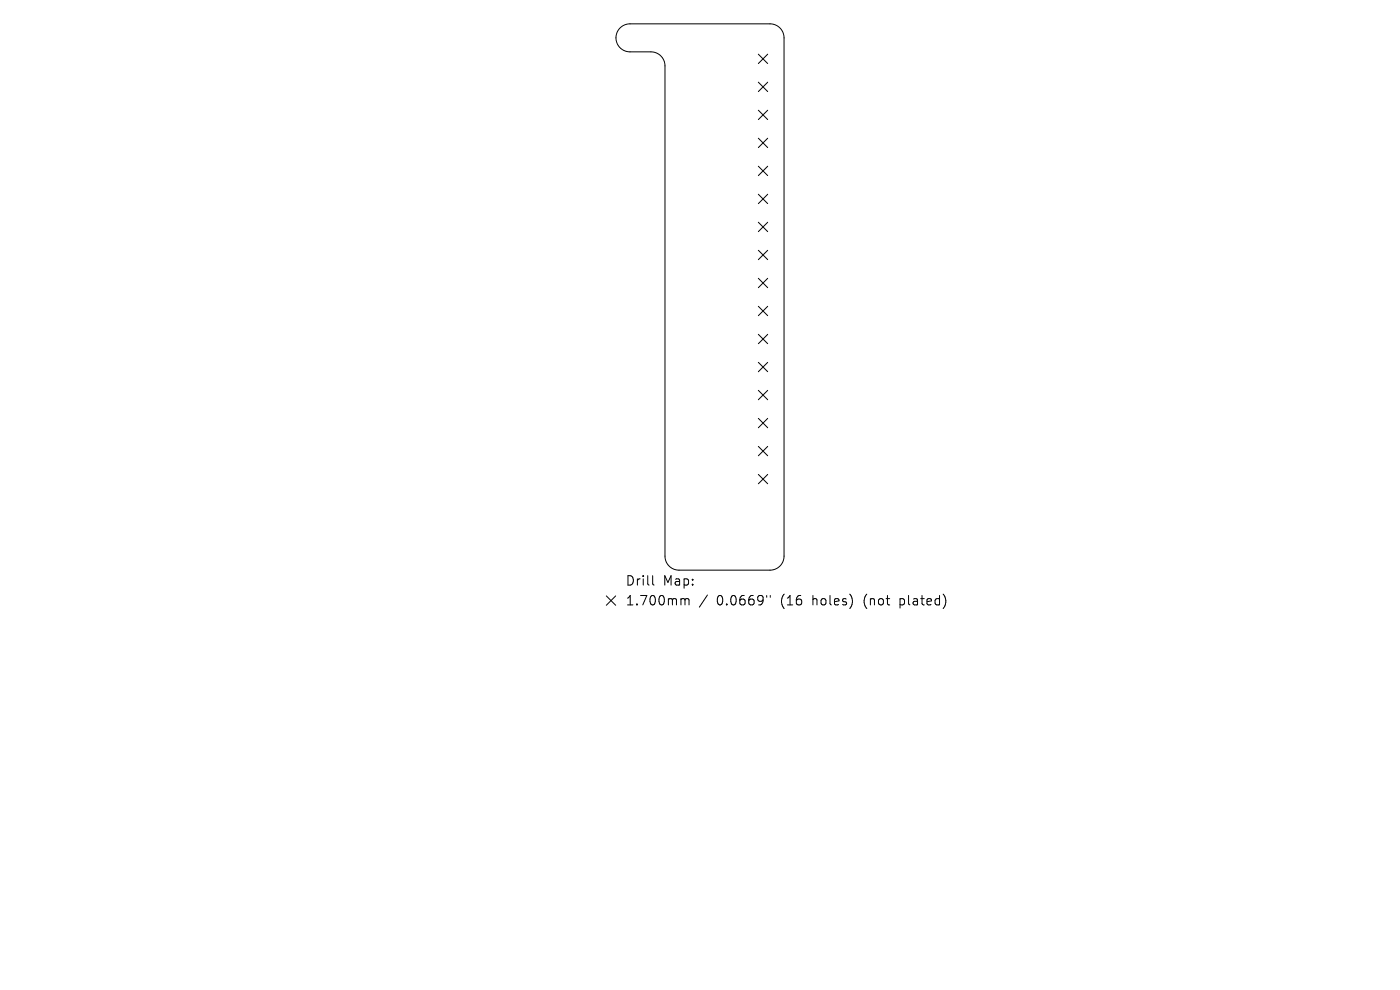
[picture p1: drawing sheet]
<svg xmlns="http://www.w3.org/2000/svg" width="297mm" height="210mm" viewBox="0 0 297 210" stroke-linecap="round" stroke-linejoin="round" font-family="sans-serif">
<defs><g id="words">
<g font-size="2.8">
<text x="132.6" y="124.5">Drill</text>
<text x="140.6" y="124.5">Map:</text>
<text x="132.6" y="128.7">1.700mm</text>
<text x="152.1" y="128.7">0.0669&quot;</text>
<text x="165.8" y="128.7">(16</text>
<text x="172.7" y="128.7">holes)</text>
<text x="183.7" y="128.7">(not</text>
<text x="191.5" y="128.7">plated)</text>
</g>
</g></defs>
<g fill="none" stroke="#000" stroke-width=".21">
<path d="M131.5 5.9a2.97 2.97 0 0 1 2.1-.8h29.8a2.97 2.97 0 0 1 2.9 2.9v110a2.97 2.97 0 0 1-2.9 2.9h-19.4a2.97 2.97 0 0 1-2.9-2.9v-104a2.97 2.97 0 0 0-3-3h-4.5a2.97 2.97 0 0 1-2.7-1.8 2.97 2.97 0 0 1 .6-3.3zM160.9 11.5l2 2M160.9 17.4l2 2M162.9 11.5l-2 2M162.9 17.4l-2 2M160.9 23.4l2 2M160.9 29.3l2 2M160.9 35.3l2 2M162.9 23.4l-2 2M162.9 29.3l-2 2M162.9 35.3l-2 2M160.9 41.2l2 2"/>
<path d="M160.9 47.2l2 1.9M160.9 53.1l2 2M160.9 59l2 2M162.9 41.2l-2 2M162.9 47.2l-2 1.9M162.9 53.1l-2 2M162.9 59l-2 2M160.9 65l2 2M160.9 70.9l2 2M160.9 76.9l2 2M162.9 65l-2 2M162.9 70.9l-2 2"/>
<path d="M162.9 76.9l-2 2M160.9 82.8l2 2M160.9 88.8l2 1.9M160.9 94.7l2 2M162.9 82.8l-2 2M162.9 88.8l-2 1.9M162.9 94.7l-2 2M160.9 100.6l2 2M162.9 100.6l-2 2M128.6 126.4l2 2M130.6 126.4l-2 2M138.5 122.1v1.7l.2 .3"/>
<path d="M144.7 127h.3l.3 .3M145.3 127.3l.3-.3 .5 .1 .1 1.2M145.3 127.3v1M150.1 126.2l-1.7 2.6M162.7 126.3v.4M163.4 126.3v.4"/>
</g>
<use href="#words"/>
</svg>
